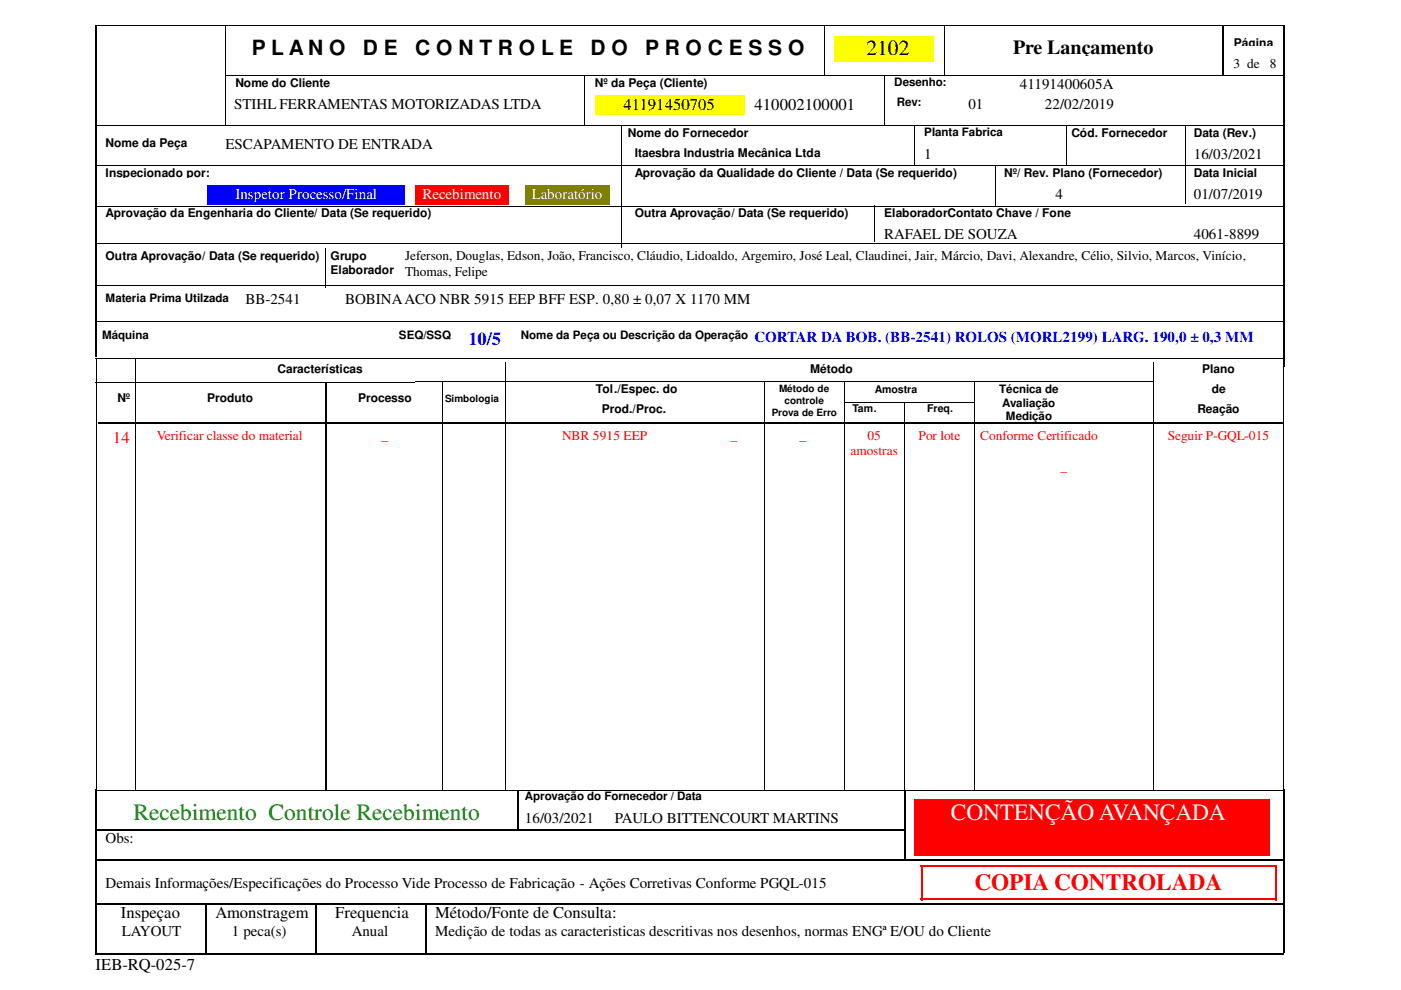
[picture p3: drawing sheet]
<svg xmlns="http://www.w3.org/2000/svg" width="297mm" height="210mm" viewBox="0 0 297 210" stroke-linecap="round" stroke-linejoin="round" font-family="sans-serif">
<defs><g id="words">
<text font-size="5" fill="#007f00" x="28.3" y="173.9">Recebimento Controle Recebimento</text>
<text font-size="5" fill="#fff" x="201.6" y="173.9">CONTENÇÃO AVANÇADA</text>
<text font-size="5" fill="#f00" x="206.6" y="188.6">COPIA CONTROLADA</text>
<text font-size="4.6" x="183.7" y="11.7">2102</text>
<g font-size="4.4">
<text x="53.4" y="11.7">P L A N O</text>
<text x="77" y="11.7">D E</text>
<text x="88.1" y="11.7">C O N T R O L E</text>
<text x="125.2" y="11.7">D O</text>
<text x="136.8" y="11.7">P R O C E S S O</text>
</g>
<text font-size="4.2" x="214.8" y="11.5">Pre Lançamento</text>
<text font-size="3.9" fill="#00f" x="99.3" y="73.2">10/5</text>
<g font-size="3.5">
<text x="132.2" y="23.4">41191450705</text>
<text x="160" y="23.4">410002100001</text>
<text x="25.7" y="194.6">Inspeçao</text>
<text x="45.7" y="194.6">Amonstragem</text>
<text x="71.1" y="194.6">Frequencia</text>
<text x="92.2" y="194.6">Método/Fonte de Consulta:</text>
<text x="20.3" y="205.6">IEB-RQ-025-7</text>
</g>
<text font-size="3.5" fill="#f00" x="24" y="93.9">14</text>
<g font-size="3.2">
<text x="49.7" y="23.1">STIHL FERRAMENTAS MOTORIZADAS LTDA</text>
<text x="205.3" y="23.1">01</text>
<text x="216.2" y="18.9">41191400605A</text>
<text x="221.5" y="23.1">22/02/2019</text>
<text x="47.8" y="31.6">ESCAPAMENTO DE ENTRADA</text>
<text x="196" y="33.7">1</text>
<text x="253.1" y="33.7">16/03/2021</text>
<text x="223.8" y="42.2">4</text>
<text x="253.1" y="42.2">01/07/2019</text>
<text x="187.5" y="50.6">RAFAEL DE SOUZA</text>
<text x="253.1" y="50.6">4061-8899</text>
<text x="52" y="64.6">BB-2541</text>
<text x="73.2" y="64.6">BOBINA ACO NBR 5915 EEP BFF ESP. 0,80 ± 0,07 X 1170 MM</text>
<text x="22.4" y="178.7">Obs:</text>
<text x="111.3" y="174.5">16/03/2021</text>
<text x="130.3" y="174.5">PAULO BITTENCOURT MARTINS</text>
<text x="22.4" y="188.3">Demais Informações/Especificações do Processo Vide Processo de Fabricação - Ações Corretivas Conforme PGQL-015</text>
<text x="25.8" y="198.5">LAYOUT</text>
<text x="49.2" y="198.5">1 peca(s)</text>
<text x="74.6" y="198.5">Anual</text>
<text x="92.2" y="198.5">Medição de todas as caracteristicas descritivas nos desenhos, normas ENGª E/OU do Cliente</text>
</g>
<g font-size="3.2" fill="#fff">
<text x="49.9" y="42.2">Inspetor Processo/Final</text>
<text x="89.6" y="42.2">Recebimento</text>
<text x="112.7" y="42.2">Laboratório</text>
</g>
<text font-size="3.2" fill="#00f" x="160" y="72.6">CORTAR DA BOB. (BB-2541) ROLOS (MORL2199) LARG. 190,0 ± 0,3 MM</text>
<g font-size="2.8">
<text x="261.5" y="14.4">3 de</text>
<text x="269.2" y="14.4">8</text>
<text x="85.9" y="58.5">Thomas, Felipe</text>
<text x="85.9" y="55.2">Jeferson, Douglas, Edson, João, Francisco, Cláudio, Lidoaldo, Argemiro, José Leal, Claudinei, Jair, Márcio, Davi, Alexandre, Célio, Silvio, Marcos, Vinício,</text>
</g>
<g font-size="2.8" fill="#f00">
<text x="33.2" y="93.3">Verificar classe do material</text>
<text x="80.9" y="93.3">_</text>
<text x="119.2" y="93.3">NBR 5915 EEP</text>
<text x="155" y="93.3">_</text>
<text x="169.5" y="93.3">_</text>
<text x="183.9" y="93.3">05</text>
<text x="194.8" y="93.3">Por lote</text>
<text x="207.8" y="93.3">Conforme Certificado</text>
<text x="247.6" y="93.3">Seguir P-GQL-015</text>
<text x="180.3" y="96.6">amostras</text>
<text x="224.8" y="99.9">_</text>
</g>
<g font-size="2.5">
<text x="261.6" y="9.9">Página</text>
<text x="49.9" y="18.4">Nome do Cliente</text>
<text x="126.1" y="18.4">Nº da Peça (Cliente)</text>
<text x="189.6" y="18.3">Desenho:</text>
<text x="190.1" y="22.5">Rev:</text>
<text x="133.1" y="29">Nome do Fornecedor</text>
<text x="196" y="28.9">Planta Fabrica</text>
<text x="227.2" y="29">Cód. Fornecedor</text>
<text x="253.1" y="29">Data (Rev.)</text>
<text x="22.4" y="31.1">Nome da Peça</text>
<text x="134.6" y="33.2">Itaesbra Industria Mecânica Ltda</text>
<text x="22.4" y="37.5">Inspecionado por:</text>
<text x="134.6" y="37.5">Aprovação da Qualidade do Cliente / Data (Se requerido)</text>
<text x="212.9" y="37.5">Nº/ Rev. Plano (Fornecedor)</text>
<text x="253.1" y="37.5">Data Inicial</text>
<text x="22.4" y="45.9">Aprovação da Engenharia do Cliente/ Data (Se requerido)</text>
<text x="134.6" y="45.9">Outra Aprovação/ Data (Se requerido)</text>
<text x="187.5" y="45.9">ElaboradorContato Chave / Fone</text>
<text x="22.4" y="55">Outra Aprovação/ Data (Se requerido)</text>
<text x="70.1" y="55">Grupo</text>
<text x="70.1" y="58.1">Elaborador</text>
<text x="22.4" y="64">Materia Prima Utilzada</text>
<text x="21.6" y="71.9">Máquina</text>
<text x="84.6" y="71.9">SEQ/SSQ</text>
<text x="110.4" y="71.9">Nome da Peça ou Descrição da Operação</text>
<text x="58.8" y="79.2">Características</text>
<text x="126.4" y="83.4">Tol./Espec. do</text>
<text x="171.7" y="79.2">Método</text>
<text x="211.9" y="83.3">Técnica de</text>
<text x="254.9" y="79.2">Plano</text>
<text x="256.9" y="83.4">de</text>
<text x="24.9" y="85.3">Nº</text>
<text x="43.9" y="85.3">Produto</text>
<text x="75.9" y="85.3">Processo</text>
<text x="127.6" y="87.6">Prod./Proc.</text>
<text x="212.5" y="86.2">Avaliação</text>
<text x="213.3" y="89.1">Medição</text>
<text x="253.9" y="87.6">Reação</text>
<text x="111.3" y="169.7">Aprovação do Fornecedor / Data</text>
</g>
<g font-size="2.2">
<text x="185.5" y="83.4">Amostra</text>
<text x="180.7" y="87.3">Tam.</text>
<text x="196.6" y="87.3">Freq.</text>
</g>
<g font-size="2.1">
<text x="165.2" y="83">Método de</text>
<text x="94.4" y="85.3">Simbologia</text>
<text x="163.6" y="88.2">Prova de Erro</text>
<text x="166.3" y="85.6">controle</text>
</g>
</g></defs>
<g fill="none" stroke="#000" stroke-width=".21">
<path d="M20.3 5.5h251.9M47.8 16.1h224.4M47.8 5.5v21.1M124 16v10.6M174.8 5.5v10.5M187.5 16v10.6M200.2 5.5v10.5M20.3 26.6h251.9M20.3 35.1h251.9M131.7 26.6v26.1M193.9 26.6v8.5M211.1 35.1v8.6"/>
<path d="M226.2 26.6v8.5M251.4 26.6v16.6M20.3 51.7h251.9M20.3 43.7h251.9M69 52.7v8.4M185.4 43.6v7.6M20.3 76.1h251.9M20.3 60.5h251.9M20.3 68.1h251.9M20.4 76v91.4M28.8 76v91.4M107.1 76.8v90.6"/>
<path d="M244.7 76.8v90.6M272.1 76v91.4M20.3 81.1h67.7M88 80.9h156.6M93.9 81v86.4M162.1 81v86.4M179 85.3h27.5M179 81v86.7M191.7 85.3v82.1M206.6 81v86.4M20.3 167.5h251.9"/>
</g>
<g fill="none" stroke="#000" stroke-width=".34">
<path d="M20.4 5.5v70.2M259.4 5.5v10.5M272.3 5.5v72.4M20.8 89.7h251.4M69.1 81v86.4M20.3 176.1h171.7M20.4 167.4v34.7M109.9 167.4v8.5M191.9 167.4v14.8M272.3 167.4v34.7M20.3 182.4h251.9M20.3 191.6h251.9"/>
<path d="M43.7 191.5v10.6M67 191.5v10.6M90.3 191.5v10.6M20.3 202.2h251.9"/>
</g>
<path d="M202.3 7.6h54.9v4.2h-54.9z" fill="#fff"/>
<g fill="#ff0">
<path d="M176.9 7.6h21.2v5.4h-21.2z"/>
<path d="M126.1 20.3h31.8v4h-31.8z"/>
</g>
<path d="M88 39.3h19.9v4.1h-19.9z" fill="#f00"/>
<path d="M111.3 39.3h17.9v4.1h-17.9z" fill="#7f7f00"/>
<path d="M44 39.3h41.9v4.1h-41.9z" fill="#00f"/>
<path d="M193.8 169.5h75.4v11.9h-75.4z" fill="#f00"/>
<path d="M195.2 183.6h75.5M195.2 190.7h75.5M195.4 183.4v7.4M270.5 183.4v7.4" fill="none" stroke="#f00" stroke-width=".34"/>
<use href="#words"/>
</svg>
